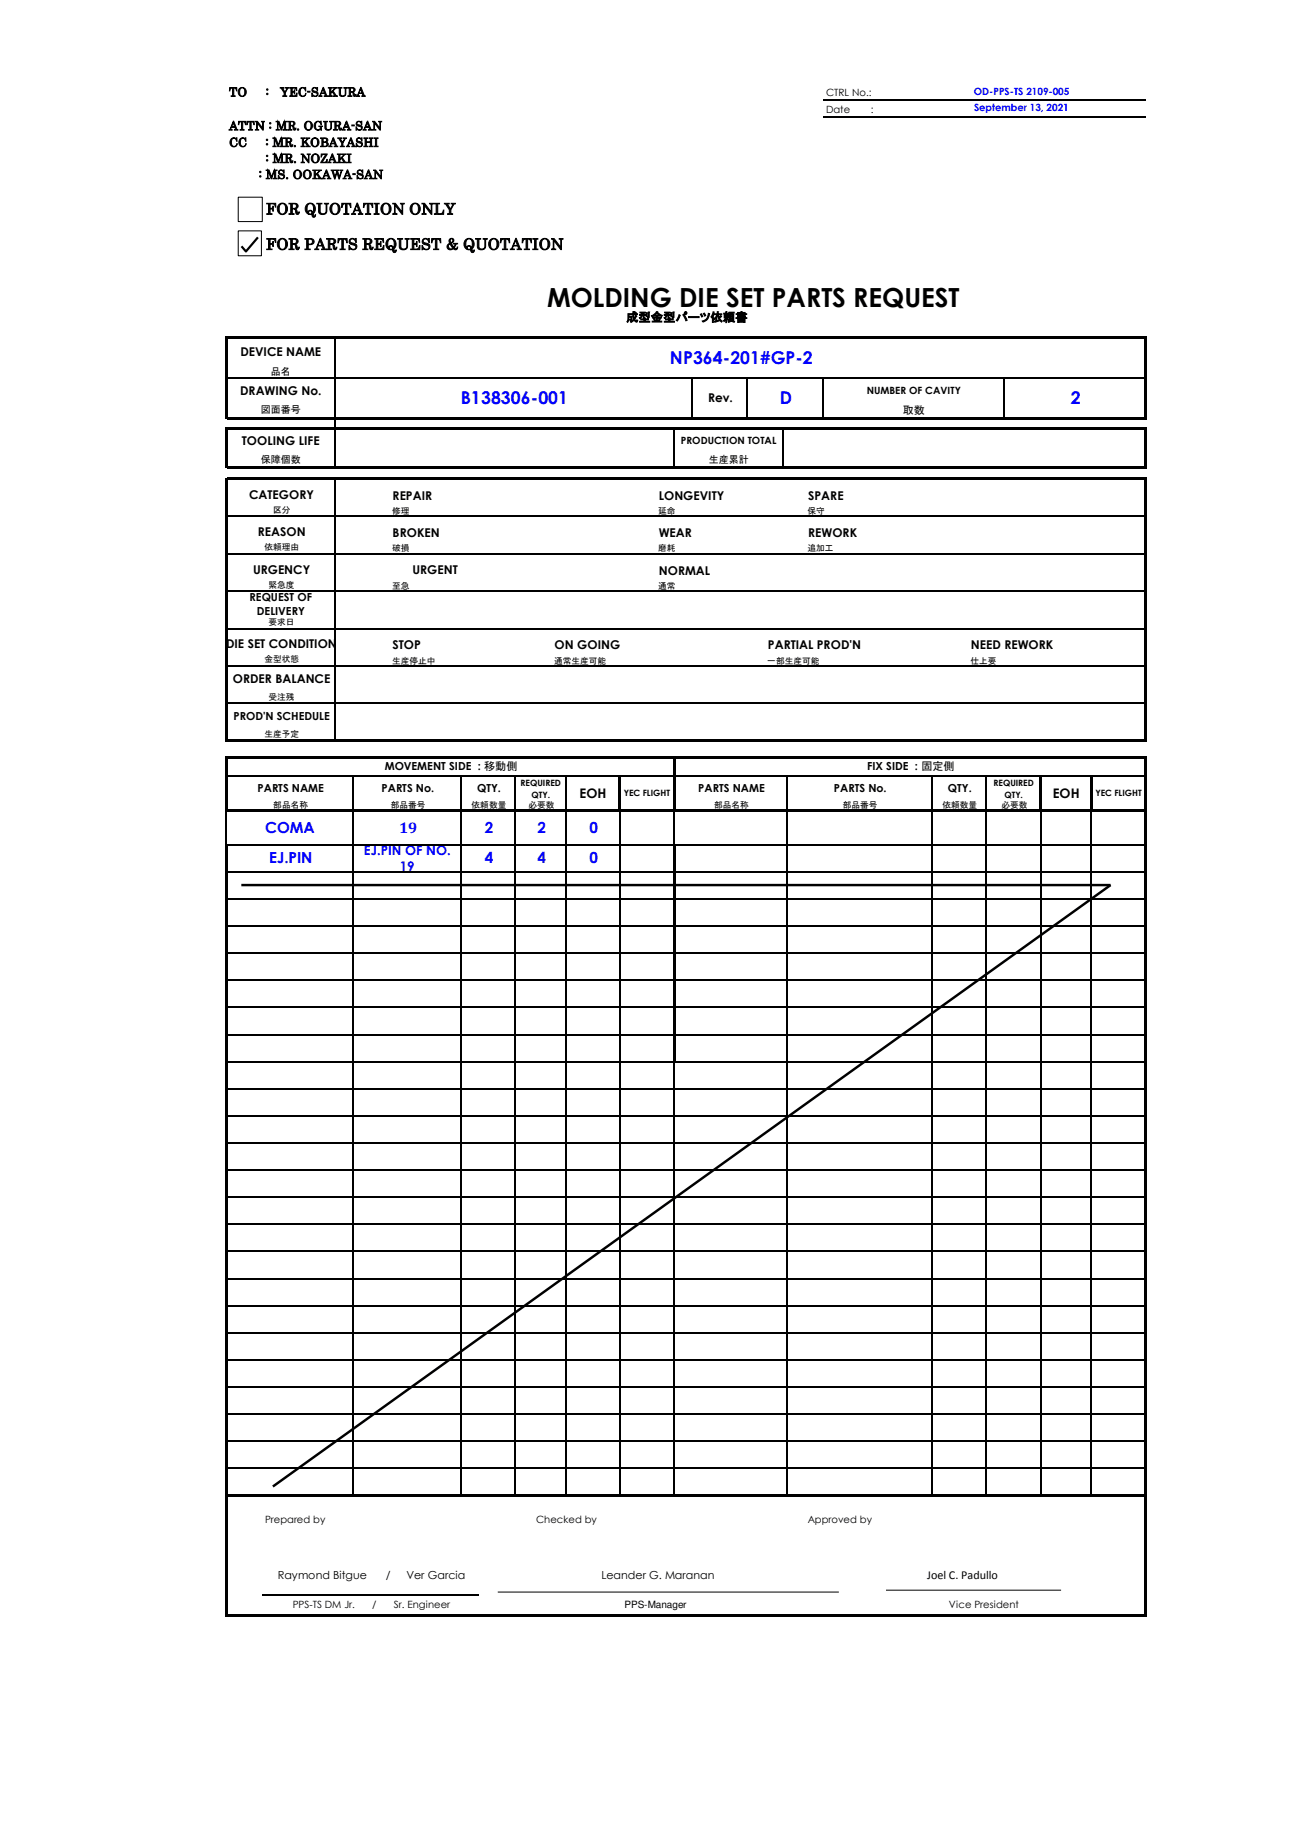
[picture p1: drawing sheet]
<svg xmlns="http://www.w3.org/2000/svg" width="210mm" height="297mm" viewBox="0 0 210 297" stroke-linecap="round" stroke-linejoin="round" font-family="sans-serif">
<defs><g id="words">
<text font-size="4.2" x="88" y="49.4">MOLDING DIE SET PARTS REQUEST</text>
<g font-size="2.8" fill="#00f">
<text x="107.7" y="58.5">NP364-201#GP-2</text>
<text x="74.1" y="65">B138306-001</text>
<text x="125.4" y="65">D</text>
<text x="172.2" y="65">2</text>
</g>
<g font-size="2.5">
<text x="42.8" y="34.5">FOR QUOTATION ONLY</text>
<text x="42.8" y="40.1">FOR PARTS REQUEST &amp; QUOTATION</text>
</g>
<g font-size="2.5" fill="#00f">
<text x="42.6" y="134">COMA</text>
<text x="64.2" y="133.9">19</text>
<text x="78" y="133.9">2</text>
<text x="86.4" y="133.9">2</text>
<text x="94.8" y="133.9">0</text>
<text x="43.3" y="138.8">EJ.PIN</text>
<text x="78" y="138.8">4</text>
<text x="86.4" y="138.8">4</text>
<text x="94.8" y="138.8">0</text>
</g>
<g font-size="2.1">
<text x="93.2" y="128.3">EOH</text>
<text x="169.3" y="128.3">EOH</text>
</g>
<g font-size="2.1" fill="#00f">
<text x="58.5" y="137.4">EJ.PIN OF NO.</text>
<text x="64.3" y="140.1">19</text>
</g>
<g font-size="1.9">
<text x="36.8" y="15.5">TO</text>
<text x="42.7" y="15.5">:</text>
<text x="45.1" y="15.5">YEC-SAKURA</text>
<text x="36.8" y="20.9">ATTN : MR. OGURA-SAN</text>
<text x="36.8" y="23.6">CC</text>
<text x="42.7" y="23.6">: MR. KOBAYASHI</text>
<text x="41.6" y="28.8">: MS. OOKAWA-SAN</text>
<text x="42.7" y="26.2">: MR. NOZAKI</text>
<text x="100.7" y="51.7">成型金型パーツ依頼書</text>
<text x="38.7" y="57.2">DEVICE NAME</text>
<text x="38.6" y="63.5">DRAWING No.</text>
<text x="113.9" y="64.7">Rev.</text>
<text x="38.9" y="71.6">TOOLING LIFE</text>
<text x="40.1" y="80.2">CATEGORY</text>
<text x="63.1" y="80.4">REPAIR</text>
<text x="105.9" y="80.4">LONGEVITY</text>
<text x="129.9" y="80.4">SPARE</text>
<text x="41.5" y="86.2">REASON</text>
<text x="63.1" y="86.4">BROKEN</text>
<text x="105.9" y="86.4">WEAR</text>
<text x="129.9" y="86.4">REWORK</text>
<text x="40.7" y="92.2">URGENCY</text>
<text x="66.3" y="92.2">URGENT</text>
<text x="105.9" y="92.4">NORMAL</text>
<text x="36.4" y="104.2">DIE SET CONDITION</text>
<text x="63.1" y="104.4">STOP</text>
<text x="89.2" y="104.4">ON GOING</text>
<text x="123.5" y="104.4">PARTIAL PROD'N</text>
<text x="156.1" y="104.4">NEED REWORK</text>
<text x="37.4" y="109.8">ORDER BALANCE</text>
<text x="149.1" y="253.8">Joel C. Padullo</text>
</g>
<g font-size="1.8">
<text x="145.2" y="66.6">流数</text>
<text x="40.1" y="96.6">REQUEST OF</text>
<text x="41.3" y="98.9">DELIVERY</text>
<text x="37.6" y="115.7">PROD'N SCHEDULE</text>
<text x="61.9" y="123.9">MOVEMENT SIDE : 移動側</text>
<text x="139.4" y="123.9">FIX SIDE : 固定側</text>
<text x="41.4" y="127.3">PARTS NAME</text>
<text x="61.3" y="127.3">PARTS No.</text>
<text x="76.7" y="127.3">QTY.</text>
<text x="112.3" y="127.3">PARTS NAME</text>
<text x="134.1" y="127.3">PARTS No.</text>
<text x="152.4" y="127.3">QTY.</text>
<text x="44.7" y="253.9">Raymond Bitgue</text>
<text x="62" y="253.9">/</text>
<text x="65.3" y="253.9">Ver Garcia</text>
<text x="96.7" y="253.9">Leander G. Maranan</text>
</g>
<g font-size="1.6">
<text x="132.8" y="15.4">CTRL No.:</text>
<text x="132.8" y="18.1">Date</text>
<text x="140" y="18.1">:</text>
<text x="43.6" y="60.4">品名</text>
<text x="139.4" y="63.3">NUMBER OF CAVITY</text>
<text x="42" y="66.5">図面番号</text>
<text x="109.5" y="71.4">PRODUCTION TOTAL</text>
<text x="42" y="74.5">保障個数</text>
<text x="114" y="74.5">生産累計</text>
<text x="42.6" y="245">Prepared by</text>
<text x="86.2" y="245">Checked by</text>
<text x="129.9" y="245">Approved by</text>
<text x="47.1" y="258.6">PPS-TS DM Jr.</text>
<text x="59.8" y="258.6">/</text>
<text x="63.3" y="258.6">Sr. Engineer</text>
<text x="100.4" y="258.5">PPS-Manager</text>
<text x="152.6" y="258.6">Vice President</text>
</g>
<g font-size="1.6" fill="#00f">
<text x="156.6" y="15.2">OD-PPS-TS 2109-005</text>
<text x="156.6" y="17.9">September 13, 2021</text>
</g>
<g font-size="1.4">
<text x="43.9" y="82.5">区分</text>
<text x="63" y="82.6">修理</text>
<text x="105.9" y="82.6">延命</text>
<text x="129.9" y="82.6">保守</text>
<text x="42.5" y="88.5">依頼理由</text>
<text x="63" y="88.7">破損</text>
<text x="105.9" y="88.7">磨耗</text>
<text x="129.9" y="88.7">追加工</text>
<text x="43.2" y="94.5">緊急度</text>
<text x="63" y="94.7">至急</text>
<text x="105.9" y="94.7">通常</text>
<text x="43.2" y="100.5">要求日</text>
<text x="42.5" y="106.5">金型状態</text>
<text x="63" y="106.7">生産停止中</text>
<text x="89.1" y="106.7">通常生産可能</text>
<text x="123.4" y="106.7">一部生産可能</text>
<text x="156" y="106.7">仕上要</text>
<text x="43.2" y="112.5">溜注残</text>
<text x="42.5" y="118.6">生産予定</text>
<text x="43.9" y="129.9">部品名称</text>
<text x="62.8" y="129.9">部品番号</text>
<text x="75.8" y="129.9">依頼数量</text>
<text x="83.7" y="126.3">REQUIRED</text>
<text x="85" y="129.9">必要数</text>
<text x="85.4" y="128.2">QTY.</text>
<text x="100.3" y="128.1">YEC FLIGHT</text>
<text x="114.8" y="129.9">部品名称</text>
<text x="135.5" y="129.9">部品番号</text>
<text x="151.5" y="129.9">依頼数量</text>
<text x="159.8" y="126.3">REQUIRED</text>
<text x="161" y="129.9">必要数</text>
<text x="161.5" y="128.2">QTY.</text>
<text x="176.1" y="128.1">YEC FLIGHT</text>
</g>
</g></defs>
<g fill="none" stroke="#000" stroke-width=".17">
<path d="M132.4 16.1h51.9M132.4 18.8h51.9M53.9 54.5v12.6M36.5 60.8h147.6M53.9 69.1v5.8M53.9 77.2v41.7M108.4 69.1v5.8M111.3 60.9v6.2M120.1 60.9v6.2M125.9 69.1v5.8M132.4 60.9v6.2M161.5 60.9v6.2"/>
<path d="M36.5 83h147.6M36.5 89h147.6M36.5 95.1h147.6M36.5 101.1h147.6M36.5 107.1h147.6M36.5 113.1h147.6M36.4 130.6v5.1M36.5 124.8h63M36.5 135.8h71.7M56.8 124.9v5.3M56.8 130.6v109.7M74.1 124.9v5.3"/>
<path d="M74.1 130.6v5.1M74.1 135.9v4.2M82.9 124.9v5.3M82.9 130.6v5.1M82.9 135.9v4.2M91 124.9v5.3M91 130.6v5.1M91 135.9v4.2M99.6 130.6v109.7M99.8 124.8h8.4M108.4 130.6v5.1M108.6 124.8h58.6"/>
<path d="M108.6 135.8h49.9M126.6 124.9v5.3M126.6 130.6v109.7M149.8 124.9v5.3M149.8 130.6v5.1M149.8 135.9v4.2M158.6 124.9v5.3M158.6 130.6v9.5M158.7 135.8h25.4M167.3 130.6v9.5M167.5 124.8h7.8M175.5 130.6v9.5"/>
<path d="M175.6 124.8h8.5M36.5 140.2h71.7M36.5 144.5h71.7M36.5 153.3h71.7M36.5 157.6h71.7M74.1 140.3v4.2M74.1 144.6v4.2M74.1 149v4.2M74.1 153.4v4.1M74.1 157.7v4.2M82.9 140.3v4.2M82.9 144.6v4.2"/>
<path d="M82.9 149v4.2M82.9 153.4v4.1M82.9 157.7v4.2M91 140.3v4.2M91 144.6v4.2M91 149v4.2M91 153.4v4.1M91 157.7v4.2M108.6 140.2h75.5M108.6 144.5h75.5M108.6 153.3h75.5M108.6 157.6h75.5"/>
<path d="M149.8 140.3v4.2M149.8 144.6v4.2M149.8 149v4.2M149.8 153.4v4.1M149.8 157.7v4.2M158.6 140.3v4.2M158.6 144.6v95.7M167.3 140.3v4.2M167.3 144.6v95.7M175.5 140.3v100M36.5 162h71.7M36.5 166.4h71.7"/>
<path d="M36.5 170.7h71.7M36.5 175.1h147.6M36.5 179.4h147.6M74.1 162.1v4.2M74.1 166.4v4.2M74.1 170.8v4.2M74.1 175.2v4.1M74.1 179.5v4.2M82.9 162.1v4.2M82.9 166.4v4.2M82.9 170.8v4.2M82.9 175.2v4.1"/>
<path d="M82.9 179.5v4.2M91 162.1v4.2M91 166.4v4.2M91 170.8v4.2M91 175.2v4.1M91 179.5v4.2M108.4 170.8v69.5M108.6 162h75.5M108.6 166.4h75.5M108.6 170.7h75.5M149.8 162.1v4.2M149.8 166.4v4.2"/>
<path d="M149.8 170.8v69.5M36.5 183.8h147.6M36.5 188.2h147.6M36.5 192.5h147.6M36.5 196.9h147.6M74.1 183.9v4.2M74.1 188.2v4.2M74.1 192.6v4.2M74.1 197v4.2M82.9 183.9v4.2M82.9 188.2v4.2M82.9 192.6v4.2"/>
<path d="M82.9 197v4.2M91 183.9v4.2M91 188.2v4.2M91 192.6v4.2M91 197v4.2M36.5 201.2h147.6M36.5 205.6h147.6M36.5 210h147.6M36.5 214.3h147.6M36.5 218.7h147.6M74.1 201.3v39M82.9 201.3v39"/>
<path d="M91 201.3v39M36.5 223h147.6M36.5 227.4h147.6M36.5 231.8h147.6M36.5 236.1h147.6M42.2 256.4h34.9"/>
</g>
<g fill="none" stroke="#000" stroke-width=".34">
<path d="M36.4 54.2v13.2M36.5 54.3h147.9M184.2 54.5v12.9M36.4 68.7v6.6M36.4 76.8v42.5M36.5 67.2h147.9M36.5 68.9h147.9M36.5 75.1h147.9M36.5 77h147.9M184.2 69.1v6.2M184.2 77.2v42.1M36.5 119.1h147.9"/>
<path d="M36.2 130.4h148.2M36.4 121.6v8.6M36.4 135.7v124.3M36.5 121.8h147.9M99.6 124.7v5.5M108.4 122v8.2M108.4 135.7v35.1M167.3 124.7v5.5M175.5 124.7v5.5M184.2 122v8.2M184.2 130.6v129.4M36.5 240.5h147.6"/>
<path d="M36.5 259.8h147.9"/>
</g>
<path d="M53.8 67.4h.2v1.3h-.2z" fill-rule="evenodd" fill="#000"/>
<path d="M36.5 148.9h71.7M108.6 148.9h75.5" fill="none" stroke="#000" stroke-width=".18"/>
<path d="M38.3 37.1h3.7v4h-3.7z" fill-rule="evenodd" fill="#fff"/>
<path d="M38.3 37.1h3.7v4h-3.7zM80 256h54.9M142.5 255.7h28.1" fill="none" stroke="#000" stroke-width=".16"/>
<path d="M38.8 142.3h139.8l-134.7 96.7" fill="none" stroke="#000" stroke-width=".4"/>
<path d="M38.3 31.7h3.9v3.9h-3.9z" fill-rule="evenodd" fill="#fff"/>
<path d="M38.3 31.7h3.9v3.9h-3.9z" fill="none" stroke="#000" stroke-width=".16"/>
<path d="M41.5 38.2l-2 2.2-.7-.8" fill="none" stroke="#000" stroke-width=".35"/>
<use href="#words"/>
</svg>
